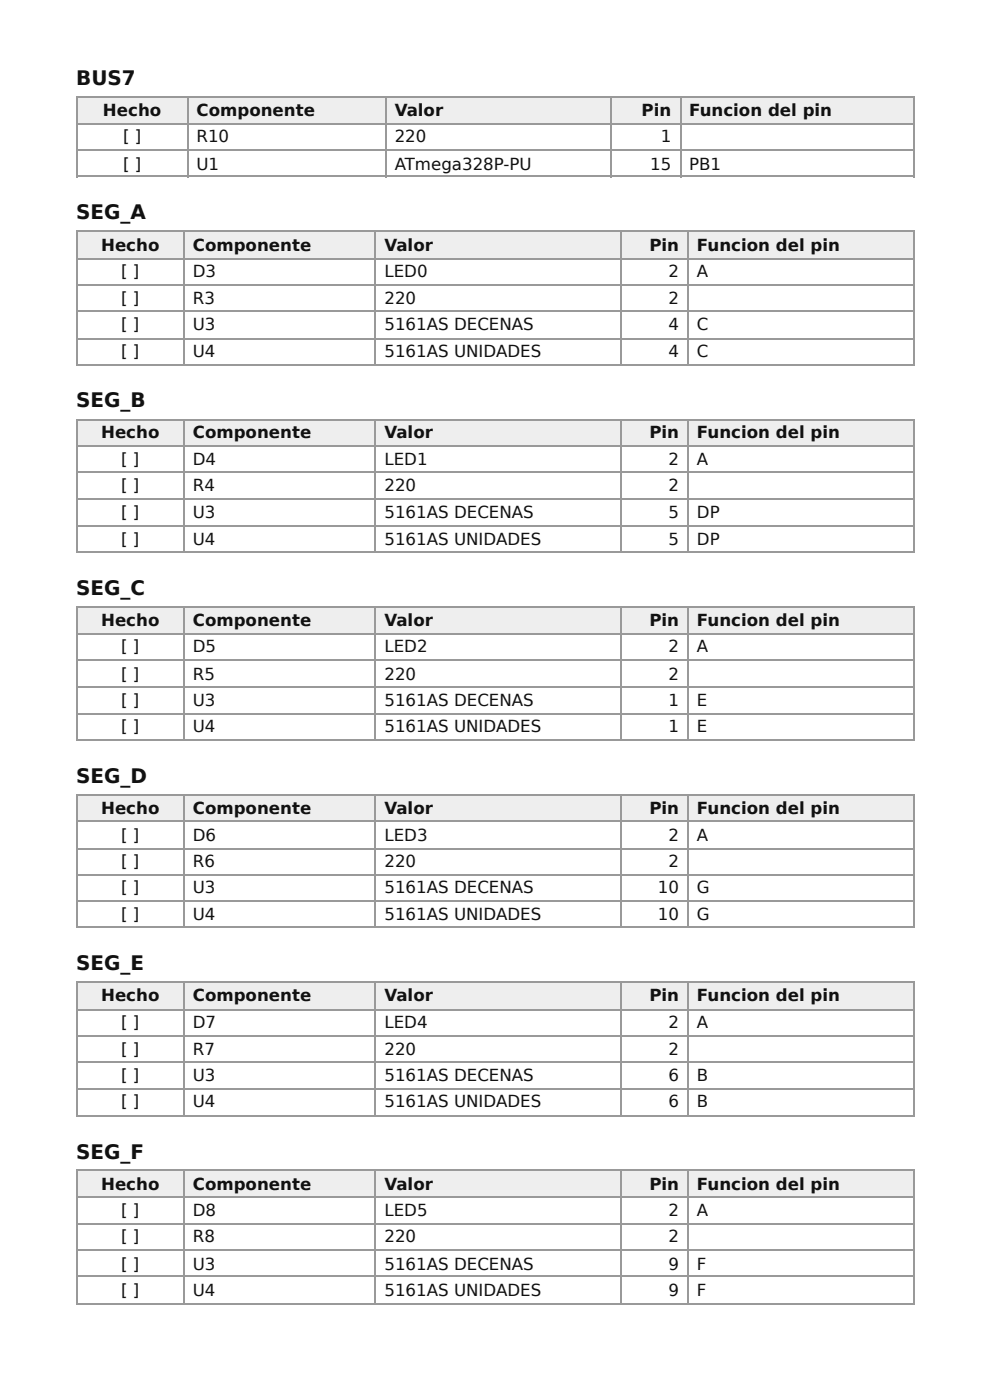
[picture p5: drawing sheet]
<svg xmlns="http://www.w3.org/2000/svg" width="210mm" height="297mm" viewBox="0 0 210 297" stroke-linecap="round" stroke-linejoin="round" font-family="sans-serif">
<defs><g id="words">
<g font-size="4.2" fill="#111">
<text x="16.1" y="18">BUS7</text>
<text x="16.1" y="46.6">SEG_A</text>
<text x="16.1" y="86.3">SEG_B</text>
<text x="16.1" y="126.2">SEG_C</text>
<text x="16.1" y="166.2">SEG_D</text>
<text x="16.1" y="205.8">SEG_E</text>
<text x="16.1" y="245.8">SEG_F</text>
</g>
<g font-size="3.5" fill="#111">
<text x="21.8" y="24.6">Hecho</text>
<text x="41.7" y="24.6">Componente</text>
<text x="83.7" y="24.6">Valor</text>
<text x="136" y="24.6">Pin</text>
<text x="146.1" y="24.6">Funcion del pin</text>
<text x="26.1" y="30.2">[ ]</text>
<text x="26.1" y="36">[ ]</text>
<text x="41.7" y="30.2">R10</text>
<text x="41.7" y="36">U1</text>
<text x="83.7" y="30.2">220</text>
<text x="83.7" y="36">ATmega328P-PU</text>
<text x="137.8" y="36">15</text>
<text x="140.1" y="30.2">1</text>
<text x="146.1" y="36">PB1</text>
<text x="21.4" y="53.2">Hecho</text>
<text x="40.9" y="53.2">Componente</text>
<text x="81.5" y="53.2">Valor</text>
<text x="137.7" y="53.2">Pin</text>
<text x="147.8" y="53.2">Funcion del pin</text>
<text x="25.7" y="58.7">[ ]</text>
<text x="40.9" y="58.7">D3</text>
<text x="81.5" y="58.7">LED0</text>
<text x="141.7" y="58.7">2</text>
<text x="147.8" y="58.7">A</text>
<text x="25.7" y="64.6">[ ]</text>
<text x="40.9" y="64.6">R3</text>
<text x="81.5" y="64.6">220</text>
<text x="141.7" y="64.6">2</text>
<text x="25.7" y="70.1">[ ]</text>
<text x="40.9" y="70.1">U3</text>
<text x="81.5" y="70.1">5161AS DECENAS</text>
<text x="141.7" y="70.1">4</text>
<text x="147.8" y="70.1">C</text>
<text x="25.7" y="75.7">[ ]</text>
<text x="40.9" y="75.7">U4</text>
<text x="81.5" y="75.7">5161AS UNIDADES</text>
<text x="141.7" y="75.7">4</text>
<text x="147.8" y="75.7">C</text>
<text x="21.4" y="92.9">Hecho</text>
<text x="40.9" y="92.9">Componente</text>
<text x="81.5" y="92.9">Valor</text>
<text x="137.7" y="92.9">Pin</text>
<text x="147.8" y="92.9">Funcion del pin</text>
<text x="25.7" y="98.7">[ ]</text>
<text x="40.9" y="98.7">D4</text>
<text x="81.5" y="98.7">LED1</text>
<text x="141.7" y="98.7">2</text>
<text x="147.8" y="98.7">A</text>
<text x="25.7" y="104.2">[ ]</text>
<text x="40.9" y="104.2">R4</text>
<text x="81.5" y="104.2">220</text>
<text x="141.7" y="104.2">2</text>
<text x="25.7" y="109.8">[ ]</text>
<text x="40.9" y="109.8">U3</text>
<text x="81.5" y="109.8">5161AS DECENAS</text>
<text x="141.7" y="109.8">5</text>
<text x="147.8" y="109.8">DP</text>
<text x="25.7" y="115.6">[ ]</text>
<text x="40.9" y="115.6">U4</text>
<text x="81.5" y="115.6">5161AS UNIDADES</text>
<text x="141.7" y="115.6">5</text>
<text x="147.8" y="115.6">DP</text>
<text x="21.4" y="132.8">Hecho</text>
<text x="40.9" y="132.8">Componente</text>
<text x="81.5" y="132.8">Valor</text>
<text x="137.7" y="132.8">Pin</text>
<text x="147.8" y="132.8">Funcion del pin</text>
<text x="25.7" y="138.4">[ ]</text>
<text x="40.9" y="138.4">D5</text>
<text x="81.5" y="138.4">LED2</text>
<text x="141.7" y="138.4">2</text>
<text x="147.8" y="138.4">A</text>
<text x="25.7" y="144.2">[ ]</text>
<text x="25.7" y="149.8">[ ]</text>
<text x="40.9" y="144.2">R5</text>
<text x="40.9" y="149.8">U3</text>
<text x="81.5" y="144.2">220</text>
<text x="81.5" y="149.8">5161AS DECENAS</text>
<text x="141.7" y="144.2">2</text>
<text x="141.7" y="149.8">1</text>
<text x="147.8" y="149.8">E</text>
<text x="25.7" y="155.3">[ ]</text>
<text x="40.9" y="155.3">U4</text>
<text x="81.5" y="155.3">5161AS UNIDADES</text>
<text x="141.7" y="155.3">1</text>
<text x="147.8" y="155.3">E</text>
<text x="21.4" y="172.8">Hecho</text>
<text x="40.9" y="172.8">Componente</text>
<text x="81.5" y="172.8">Valor</text>
<text x="137.7" y="172.8">Pin</text>
<text x="147.8" y="172.8">Funcion del pin</text>
<text x="25.7" y="178.3">[ ]</text>
<text x="40.9" y="178.3">D6</text>
<text x="81.5" y="178.3">LED3</text>
<text x="141.7" y="178.3">2</text>
<text x="147.8" y="178.3">A</text>
<text x="25.7" y="183.9">[ ]</text>
<text x="40.9" y="183.9">R6</text>
<text x="81.5" y="183.9">220</text>
<text x="141.7" y="183.9">2</text>
<text x="25.7" y="189.4">[ ]</text>
<text x="40.9" y="189.4">U3</text>
<text x="81.5" y="189.4">5161AS DECENAS</text>
<text x="139.5" y="189.4">10</text>
<text x="147.8" y="189.4">G</text>
<text x="25.7" y="195.3">[ ]</text>
<text x="40.9" y="195.3">U4</text>
<text x="81.5" y="195.3">5161AS UNIDADES</text>
<text x="139.5" y="195.3">10</text>
<text x="147.8" y="195.3">G</text>
<text x="21.4" y="212.5">Hecho</text>
<text x="40.9" y="212.5">Componente</text>
<text x="81.5" y="212.5">Valor</text>
<text x="137.7" y="212.5">Pin</text>
<text x="147.8" y="212.5">Funcion del pin</text>
<text x="25.7" y="218">[ ]</text>
<text x="40.9" y="218">D7</text>
<text x="81.5" y="218">LED4</text>
<text x="141.7" y="218">2</text>
<text x="147.8" y="218">A</text>
<text x="25.7" y="223.8">[ ]</text>
<text x="40.9" y="223.8">R7</text>
<text x="81.5" y="223.8">220</text>
<text x="141.7" y="223.8">2</text>
<text x="25.7" y="229.4">[ ]</text>
<text x="40.9" y="229.4">U3</text>
<text x="81.5" y="229.4">5161AS DECENAS</text>
<text x="141.7" y="229.4">6</text>
<text x="147.8" y="229.4">B</text>
<text x="25.7" y="235">[ ]</text>
<text x="40.9" y="235">U4</text>
<text x="81.5" y="235">5161AS UNIDADES</text>
<text x="141.7" y="235">6</text>
<text x="147.8" y="235">B</text>
<text x="21.4" y="252.4">Hecho</text>
<text x="25.7" y="258">[ ]</text>
<text x="40.9" y="252.4">Componente</text>
<text x="40.9" y="258">D8</text>
<text x="81.5" y="252.4">Valor</text>
<text x="81.5" y="258">LED5</text>
<text x="137.7" y="252.4">Pin</text>
<text x="141.7" y="258">2</text>
<text x="147.8" y="252.4">Funcion del pin</text>
<text x="147.8" y="258">A</text>
<text x="25.7" y="263.5">[ ]</text>
<text x="40.9" y="263.5">R8</text>
<text x="81.5" y="263.5">220</text>
<text x="141.7" y="263.5">2</text>
<text x="25.7" y="269.3">[ ]</text>
<text x="40.9" y="269.3">U3</text>
<text x="81.5" y="269.3">5161AS DECENAS</text>
<text x="141.7" y="269.3">9</text>
<text x="147.8" y="269.3">F</text>
<text x="25.7" y="274.9">[ ]</text>
<text x="40.9" y="274.9">U4</text>
<text x="81.5" y="274.9">5161AS UNIDADES</text>
<text x="141.7" y="274.9">9</text>
<text x="147.8" y="274.9">F</text>
</g>
</g></defs>
<g fill="#eee">
<path d="M16.4 20.6h23.3v5.6h-23.3z"/>
<path d="M39.7 20.6h42.1v5.6h-42.1z"/>
<path d="M81.8 20.6h47.8v5.6h-47.8z"/>
<path d="M129.6 20.6h14.6v5.6h-14.6z"/>
<path d="M144.2 20.6h49.7v5.6h-49.7z"/>
</g>
<path d="M16.1 20.5h177.8M16.1 26.3h177.8M16.1 31.9h177.8M16.1 37.4h177.8M16.3 20.4v17.2M39.8 20.4v17.2M81.9 20.4v17.2M129.5 20.4v17.2M144.3 20.4v17.2M193.8 20.4v17.2" fill="none" stroke="#999" stroke-width=".26"/>
<g fill="#eee">
<path d="M16.4 49.2h22.5v5.6h-22.5z"/>
<path d="M38.9 49.2h40.7v5.6h-40.7z"/>
<path d="M79.6 49.2h52.2v5.6h-52.2z"/>
<path d="M131.8 49.2h14v5.6h-14z"/>
<path d="M145.8 49.2h48.1v5.6h-48.1z"/>
</g>
<path d="M16.1 49.1h177.8M16.1 54.9h177.8M16.3 48.9v28.6M39 48.9v28.6M79.5 48.9v28.6M131.6 48.9v28.6M145.9 48.9v28.6M193.8 48.9v28.6M16.1 60.5h177.8M16.1 66h177.8M16.1 71.8h177.8M16.1 77.4h177.8" fill="none" stroke="#999" stroke-width=".26"/>
<g fill="#eee">
<path d="M16.4 88.9h22.5v5.8h-22.5z"/>
<path d="M38.9 88.9h40.7v5.8h-40.7z"/>
<path d="M79.6 88.9h52.2v5.8h-52.2z"/>
<path d="M131.8 88.9h14v5.8h-14z"/>
<path d="M145.8 88.9h48.1v5.8h-48.1z"/>
</g>
<path d="M16.1 89h177.8M16.1 94.6h177.8M16.3 88.9v28.3M39 88.9v28.3M79.5 88.9v28.3M131.6 88.9v28.3M145.9 88.9v28.3M193.8 88.9v28.3M16.1 100.1h177.8M16.1 106h177.8M16.1 111.5h177.8M16.1 117.1h177.8" fill="none" stroke="#999" stroke-width=".26"/>
<g fill="#eee">
<path d="M16.4 128.9h22.5v5.5h-22.5z"/>
<path d="M38.9 128.9h40.7v5.5h-40.7z"/>
<path d="M79.6 128.9h52.2v5.5h-52.2z"/>
<path d="M131.8 128.9h14v5.5h-14z"/>
<path d="M145.8 128.9h48.1v5.5h-48.1z"/>
</g>
<path d="M16.1 128.7h177.8M16.1 134.5h177.8M16.3 128.6v28.6M39 128.6v28.6M79.5 128.6v28.6M131.6 128.6v28.6M145.9 128.6v28.6M193.8 128.6v28.6M16.1 140.1h177.8M16.1 145.7h177.8M16.1 151.5h177.8M16.1 157h177.8" fill="none" stroke="#999" stroke-width=".26"/>
<g fill="#eee">
<path d="M16.4 168.5h22.5v5.9h-22.5z"/>
<path d="M38.9 168.5h40.7v5.9h-40.7z"/>
<path d="M79.6 168.5h52.2v5.9h-52.2z"/>
<path d="M131.8 168.5h14v5.9h-14z"/>
<path d="M145.8 168.5h48.1v5.9h-48.1z"/>
</g>
<path d="M16.1 168.7h177.8M16.1 174.2h177.8M16.3 168.5v28.4M39 168.5v28.4M79.5 168.5v28.4M131.6 168.5v28.4M145.9 168.5v28.4M193.8 168.5v28.4M16.1 180h177.8M16.1 185.6h177.8M16.1 191.2h177.8M16.1 196.7h177.8" fill="none" stroke="#999" stroke-width=".26"/>
<g fill="#eee">
<path d="M16.4 208.5h22.5v5.5h-22.5z"/>
<path d="M38.9 208.5h40.7v5.5h-40.7z"/>
<path d="M79.6 208.5h52.2v5.5h-52.2z"/>
<path d="M131.8 208.5h14v5.5h-14z"/>
<path d="M145.8 208.5h48.1v5.5h-48.1z"/>
</g>
<path d="M16.1 208.4h177.8M16.1 214.2h177.8M16.1 219.7h177.8M16.3 208.2v28.6M39 208.2v28.6M79.5 208.2v28.6M131.6 208.2v28.6M145.9 208.2v28.6M193.8 208.2v28.6M16.1 225.3h177.8M16.1 231.1h177.8M16.1 236.7h177.8" fill="none" stroke="#999" stroke-width=".26"/>
<g fill="#eee">
<path d="M16.4 248.2h22.5v5.8h-22.5z"/>
<path d="M38.9 248.2h40.7v5.8h-40.7z"/>
<path d="M79.6 248.2h52.2v5.8h-52.2z"/>
<path d="M131.8 248.2h14v5.8h-14z"/>
<path d="M145.8 248.2h48.1v5.8h-48.1z"/>
</g>
<path d="M16.1 248.3h177.8M16.1 253.9h177.8M16.1 259.7h177.8M16.3 248.2v28.6M39 248.2v28.6M79.5 248.2v28.6M131.6 248.2v28.6M145.9 248.2v28.6M193.8 248.2v28.6M16.1 265.2h177.8M16.1 270.8h177.8M16.1 276.6h177.8" fill="none" stroke="#999" stroke-width=".26"/>
<use href="#words"/>
</svg>
